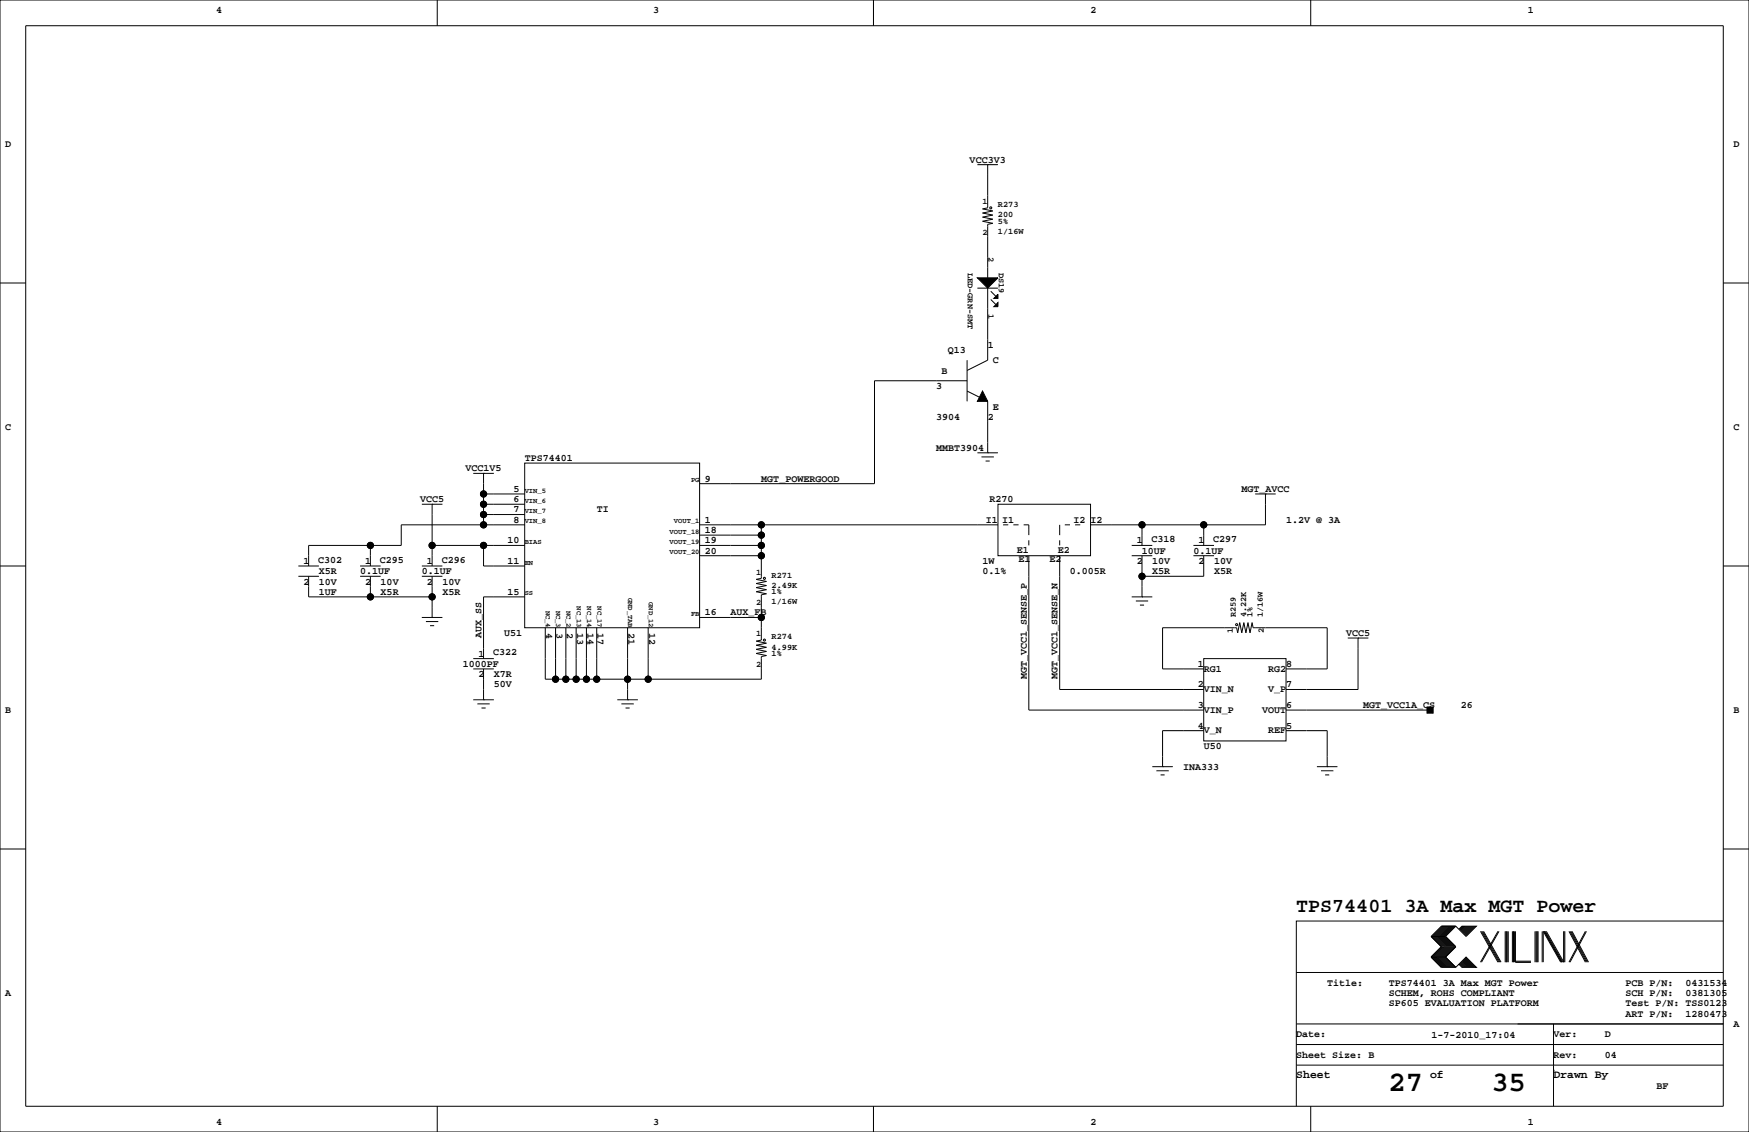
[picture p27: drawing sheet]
<svg xmlns="http://www.w3.org/2000/svg" width="432mm" height="279mm" viewBox="0 0 432 279" stroke-linecap="round" stroke-linejoin="round" font-family="sans-serif">
<defs><g id="words">
<g font-size="7.1">
<text x="342.8" y="269.3">27</text>
<text x="368.2" y="269.3">35</text>
</g>
<text font-size="4.9" x="320" y="225.1">TPS74401 3A Max MGT Power</text>
<g font-size="2.8">
<text x="320" y="266.1">Sheet</text>
<text x="353.1" y="266.1">of</text>
<text x="383.5" y="266.1">Drawn By</text>
</g>
<g font-size="2.5">
<text x="53.3" y="3.3">4</text>
<text x="161.3" y="3.3">3</text>
<text x="269.2" y="3.3">2</text>
<text x="377.2" y="3.3">1</text>
<text x="1.3" y="36.3">D</text>
<text x="239.4" y="40.1">VCC3V3</text>
<text x="428" y="36.3">D</text>
<text x="234" y="87.1">Q13</text>
<text x="243.8" y="85.9">1</text>
<text x="245.1" y="89.7">C</text>
<text x="232.4" y="92.2">B</text>
<text x="231.1" y="96">3</text>
<text x="245.1" y="101.1">E</text>
<text x="1.3" y="106.2">C</text>
<text x="231.1" y="103.6">3904</text>
<text x="243.8" y="103.6">2</text>
<text x="428" y="106.2">C</text>
<text x="129.5" y="113.8">TPS74401</text>
<text x="231.1" y="111.3">MMBT3904</text>
<text x="114.9" y="116.3">VCC1V5</text>
<text x="174" y="118.9">9</text>
<text x="188" y="118.9">MGT_POWERGOOD</text>
<text x="103.7" y="124">VCC5</text>
<text x="126.8" y="124">6</text>
<text x="126.8" y="121.4">5</text>
<text x="244.3" y="124">R270</text>
<text x="306.5" y="121.4">MGT_AVCC</text>
<text x="126.8" y="129">8</text>
<text x="126.8" y="126.5">7</text>
<text x="147.3" y="126.5">TI</text>
<text x="174" y="129">1</text>
<text x="174" y="131.6">18</text>
<text x="243.4" y="129">I1</text>
<text x="247.4" y="129">I1</text>
<text x="265" y="129">I2</text>
<text x="269.2" y="129">I2</text>
<text x="317.5" y="129">1.2V @ 3A</text>
<text x="125.3" y="134.1">10</text>
<text x="174" y="136.7">20</text>
<text x="174" y="134.1">19</text>
<text x="251" y="136.6">E1</text>
<text x="261.2" y="136.6">E2</text>
<text x="280.7" y="134.1">1</text>
<text x="281.9" y="136.7">10UF</text>
<text x="284.3" y="133.8">C318</text>
<text x="294.6" y="136.7">0.1UF</text>
<text x="295.9" y="134.1">1</text>
<text x="299.6" y="133.8">C297</text>
<text x="74.9" y="139.2">1</text>
<text x="78.6" y="138.9">C302</text>
<text x="78.7" y="141.7">X5R</text>
<text x="88.9" y="141.7">0.1UF</text>
<text x="90.2" y="139.2">1</text>
<text x="93.8" y="138.9">C295</text>
<text x="104.1" y="141.7">0.1UF</text>
<text x="105.4" y="139.2">1</text>
<text x="109.1" y="138.9">C296</text>
<text x="125.3" y="139.2">11</text>
<text x="242.6" y="139.2">1W</text>
<text x="242.6" y="141.7">0.1%</text>
<text x="251.5" y="138.8">E1</text>
<text x="259.1" y="138.8">E2</text>
<text x="264.2" y="141.7">0.005R</text>
<text x="280.7" y="139.2">2</text>
<text x="284.5" y="139.2">10V</text>
<text x="284.5" y="141.7">X5R</text>
<text x="295.9" y="139.2">2</text>
<text x="299.7" y="139.2">10V</text>
<text x="299.7" y="141.7">X5R</text>
<text x="74.9" y="144.3">2</text>
<text x="78.7" y="144.3">10V</text>
<text x="78.7" y="146.8">1UF</text>
<text x="90.2" y="144.3">2</text>
<text x="94" y="144.3">10V</text>
<text x="94" y="146.8">X5R</text>
<text x="105.4" y="144.3">2</text>
<text x="109.2" y="146.8">X5R</text>
<text x="109.2" y="144.3">10V</text>
<text x="125.3" y="146.8">15</text>
<text x="174" y="151.9">16</text>
<text x="180.3" y="151.9">AUX_FB</text>
<text x="118.9" y="157.5" transform="rotate(-90 118.9 157.5)">AUX_SS</text>
<text x="121.8" y="161.7">C322</text>
<text x="124.5" y="157">U51</text>
<text x="134.8" y="156.2" transform="rotate(90 134.8 156.2)">4</text>
<text x="137.4" y="156.2" transform="rotate(90 137.4 156.2)">3</text>
<text x="139.9" y="156.2" transform="rotate(90 139.9 156.2)">2</text>
<text x="142.5" y="156.2" transform="rotate(90 142.5 156.2)">13</text>
<text x="145" y="156.2" transform="rotate(90 145 156.2)">14</text>
<text x="147.5" y="156.2" transform="rotate(90 147.5 156.2)">17</text>
<text x="155.2" y="156.2" transform="rotate(90 155.2 156.2)">21</text>
<text x="160.2" y="156.2" transform="rotate(90 160.2 156.2)">12</text>
<text x="332.3" y="157">VCC5</text>
<text x="114.3" y="164.6">1000PF</text>
<text x="118.1" y="162.1">1</text>
<text x="118.1" y="167.1">2</text>
<text x="121.9" y="167.1">X7R</text>
<text x="253.5" y="167.6" transform="rotate(-90 253.5 167.6)">MGT_VCC1_SENSE_P</text>
<text x="261.1" y="167.6" transform="rotate(-90 261.1 167.6)">MGT_VCC1_SENSE_N</text>
<text x="295.7" y="164.6">1</text>
<text x="297.2" y="165.8">RG1</text>
<text x="313.1" y="165.8">RG2</text>
<text x="317.5" y="164.6">8</text>
<text x="121.9" y="169.7">50V</text>
<text x="295.7" y="169.7">2</text>
<text x="297.2" y="170.9">VIN_N</text>
<text x="313.1" y="170.9">V_P</text>
<text x="317.5" y="169.7">7</text>
<text x="1.3" y="176">B</text>
<text x="295.7" y="174.8">3</text>
<text x="295.7" y="179.8">4</text>
<text x="297.2" y="176">VIN_P</text>
<text x="311.6" y="176">VOUT</text>
<text x="317.5" y="174.8">6</text>
<text x="317.5" y="179.8">5</text>
<text x="336.6" y="174.8">MGT_VCC1A_CS</text>
<text x="360.7" y="174.8">26</text>
<text x="428" y="176">B</text>
<text x="297.2" y="181">V_N</text>
<text x="297.2" y="184.9">U50</text>
<text x="313.1" y="181">REF</text>
<text x="292.1" y="190">INA333</text>
<text x="1.3" y="245.9">A</text>
<text x="327.7" y="243.3">Title:</text>
<text x="342.9" y="243.3">TPS74401 3A Max MGT Power</text>
<text x="342.9" y="245.9">SCHEM, ROHS COMPLIANT</text>
<text x="401.3" y="245.9">SCH P/N:</text>
<text x="401.3" y="243.3">PCB P/N:</text>
<text x="416.1" y="245.9">0381305</text>
<text x="416.1" y="243.3">0431534</text>
<text x="342.9" y="248.4">SP605 EVALUATION PLATFORM</text>
<text x="401.3" y="248.4">Test P/N: TSS0123</text>
<text x="401.3" y="251">ART P/N:</text>
<text x="416.1" y="251">1280473</text>
<text x="320" y="256">Date:</text>
<text x="353.4" y="256.2">1-7-2010_17:04</text>
<text x="383.5" y="256">Ver:</text>
<text x="396.2" y="256">D</text>
<text x="428" y="253.5">A</text>
<text x="320" y="261.1">Sheet Size: B</text>
<text x="383.5" y="261.1">Rev:</text>
<text x="396.2" y="261.1">04</text>
<text x="408.9" y="268.7">BF</text>
<text x="53.3" y="277.6">4</text>
<text x="161.3" y="277.6">3</text>
<text x="269.2" y="277.6">2</text>
<text x="377.2" y="277.6">1</text>
</g>
<g font-size="2.1">
<text x="242.6" y="50.4">1</text>
<text x="246.4" y="51.1">R273</text>
<text x="246.4" y="53.7">200</text>
<text x="242.6" y="58">2</text>
<text x="246.4" y="57.7">1/16W</text>
<text x="246.4" y="55.2">5%</text>
<text x="244" y="63.5" transform="rotate(90 244 63.5)">2</text>
<text x="239" y="67.3" transform="rotate(90 239 67.3)">LED-GRN-SMT</text>
<text x="246.6" y="67.3" transform="rotate(90 246.6 67.3)">DS19</text>
<text x="244" y="77.5" transform="rotate(90 244 77.5)">1</text>
<text x="186.7" y="141.8">1</text>
<text x="190.5" y="142.6">R271</text>
<text x="186.7" y="149.4">2</text>
<text x="190.5" y="145.1">2.49K</text>
<text x="190.5" y="149.2">1/16W</text>
<text x="190.5" y="146.6">1%</text>
<text x="305.1" y="152.4" transform="rotate(-90 305.1 152.4)">R259</text>
<text x="307.7" y="152.4" transform="rotate(-90 307.7 152.4)">4.22K</text>
<text x="309.2" y="152.4" transform="rotate(-90 309.2 152.4)">1%</text>
<text x="311.7" y="152.4" transform="rotate(-90 311.7 152.4)">1/16W</text>
<text x="186.7" y="157">1</text>
<text x="190.5" y="157.8">R274</text>
<text x="190.5" y="160.4">4.99K</text>
<text x="190.5" y="161.9">1%</text>
<text x="304.4" y="156.2" transform="rotate(-90 304.4 156.2)">1</text>
<text x="312" y="156.2" transform="rotate(-90 312 156.2)">2</text>
<text x="186.7" y="164.7">2</text>
</g>
<g font-size="1.8">
<text x="170.6" y="119">PG</text>
<text x="129.5" y="121.6">VIN_5</text>
<text x="129.5" y="124.1">VIN_6</text>
<text x="129.5" y="126.6">VIN_7</text>
<text x="129.5" y="129.2">VIN_8</text>
<text x="165.3" y="131.7">VOUT_18</text>
<text x="166.4" y="129.2">VOUT_1</text>
<text x="129.5" y="134.3">BIAS</text>
<text x="165.3" y="134.3">VOUT_19</text>
<text x="165.3" y="136.8">VOUT_20</text>
<text x="129.5" y="139.3">EN</text>
<text x="129.5" y="147">SS</text>
<text x="142.4" y="149.6" transform="rotate(90 142.4 149.6)">NC_13</text>
<text x="144.9" y="149.6" transform="rotate(90 144.9 149.6)">NC_14</text>
<text x="147.5" y="149.6" transform="rotate(90 147.5 149.6)">NC_17</text>
<text x="155.1" y="147.5" transform="rotate(90 155.1 147.5)">GND_TAB</text>
<text x="160.2" y="148.6" transform="rotate(90 160.2 148.6)">GND_12</text>
<text x="134.8" y="150.7" transform="rotate(90 134.8 150.7)">NC_4</text>
<text x="137.3" y="150.7" transform="rotate(90 137.3 150.7)">NC_3</text>
<text x="139.9" y="150.7" transform="rotate(90 139.9 150.7)">NC_2</text>
<text x="170.6" y="152">FB</text>
</g>
</g></defs>
<g fill="none" stroke="#000" stroke-width=".25">
<path d="M0 0h431.8v279.4h-431.8zM6.3 6.4h419.1v266.6h-419.1zM107.9 0v6.4M215.6 0v6.4M323.6 0v6.4M241.3 40.6h5.1M243.8 40.6h.1M243.8 40.6v10.7l-1.2 .3 2.5 .5-2.5 .5 2.5 .5-2.5 .5 2.5 .5-2.5 .5 2.5 .5-1.3 .3v13.2M0 69.8h6.3M241.3 71.1h5.1M243.8 71.1v17.8l-5 2.5M244.6 71.9l1.3 1.3"/>
<path d="M244.6 73.9l1.3 1.3M425.4 69.8h6.4M238.8 96.5l5 2.6v12.7M238.8 94h-22.9v25.4h-43.2M238.8 88.9v10.2M116.8 116.8h5.1M119.4 116.8h.1M119.4 116.8v12.7M129.5 114.3h43.2v40.6h-43.2zM241.3 111.8h5.1M242.3 112.8h3.1M243.3 113.8h1"/>
<path d="M243.8 111.8h.1M0 139.7h6.3M73.7 139.7h5M88.9 139.7h5.1M91.4 134.6v5.1M104.1 124.5h5.1M104.1 139.7h5.1M106.7 124.5h.1M106.7 134.6h22.8M106.7 124.5v15.2M119.4 127h10.1M119.4 124.5h10.1"/>
<path d="M119.4 121.9h10.1M119.4 134.6v5.1h10.1M129.5 129.5h-30.4v5.1h-22.9v5.1M172.7 129.5h73.7M172.7 137.2h15.3M172.7 134.6h15.3M172.7 132.1h15.3M188 129.5v13.2l-1.3 .3 2.5 .5-2.5 .5 2.5 .5-2.5 .5 2.5 .5-2.5 .5 2.5 .6-1.2 .2v11.2l-1.3 .2 2.5 .6-2.5 .5 2.5 .5-2.5 .5 2.5 .5-2.5 .5 2.5 .5-1.2 .3v5.5h-53.4v-12.7M246.4 124.5h22.8v12.7h-22.8zM247.6 129.5h1.3M250.2 129.5h1.3M252.7 129.5h1.3v2.6"/>
<path d="M254 137.2v38.1h43.2M254 133.3v1.3M261.6 137.2v33h35.6M261.6 129.5v2.6M261.6 133.3v1.3M262.9 129.5h1.3M265.4 129.5h1.3M279.4 137.2h5.1M279.4 134.6h5.1M281.9 129.5v5.1M281.9 137.2v10.1M294.6 137.2h5.1"/>
<path d="M294.6 134.6h5.1M297.2 129.5v5.1M297.2 137.2v5h-15.3M309.9 121.9h5.1M312.4 121.9h.1M312.4 121.9v7.6h-43.2M425.4 139.7h6.4M73.7 142.2h5M76.2 142.2v5.1h30.5M88.9 142.2h5.1M91.4 142.2v5.1M104.1 142.2h5.1"/>
<path d="M104.1 152.4h5.1M105.2 153.4h3M106.2 154.4h1M106.7 152.4h.1M106.7 142.2v10.2M129.5 147.3h-10.1v15.3M137.2 154.9v12.7M139.7 154.9v12.7M142.2 154.9v12.7M144.8 154.9v12.7M147.3 154.9v12.7M154.9 154.9v17.8"/>
<path d="M160 154.9v12.7M172.7 152.4h15.3M279.4 147.3h5.1M280.4 148.3h3.1M281.4 149.4h1M281.9 147.3h.1M332.7 157.5h5.1M335.3 157.5h.1M335.3 157.5v12.7h-17.8M116.8 165.1h5.1M116.8 162.6h5.1M116.8 172.7h5.1"/>
<path d="M117.9 173.7h3M118.9 174.8h1M119.4 172.7h.1M119.4 165.1v7.6M152.4 172.7h5.1M153.4 173.7h3.1M154.4 174.8h1M154.9 172.7h.1M297.2 162.6h20.3v20.3h-20.3zM297.2 165.1h-10.2v-10.2h18.3l.3 1.3 .5-2.5 .5 2.5 .5-2.5 .5 2.5 .5-2.5 .5 2.5 .5-2.5 .3 1.2h18.3v10.2h-10.2M317.5 175.3h35.6M284.5 189.2h5.1"/>
<path d="M285.5 190.2h3M286.5 191.3h1M287 189.2h.1M297.2 180.3h-10.2v8.9M317.5 180.3h10.2v8.9M325.1 189.2h5.1M326.1 190.2h3.1M327.2 191.3h1M327.7 189.2h.1M0 209.5h6.3M425.4 209.5h6.4M353.3 236.2l2.6 2.6h3.5"/>
<path d="M353.3 231.1l2.6 2.6-2.6 2.5M353.3 236.2h3.6M353.3 231.1h3.6M356.1 228.6l-2.5 2.5 2.5 2.6-2.5 2.5 2.5 2.6M356.4 228.6l-2.6 2.5 2.6 2.6-2.6 2.5 2.6 2.6M356.6 228.6l-2.5 2.5 2.5 2.6-2.5 2.5 2.5 2.6M356.9 228.6l-2.6 2.5 2.6 2.6-2.6 2.5 2.6 2.6M356.9 231.1l2.5 2.6-2.5 2.5M356.9 236.2l2.5 2.6M357.1 228.6l-2.5 2.5 2.5 2.6-2.5 2.5 2.5 2.6M357.4 228.6l-2.6 2.5 2.6 2.6-2.6 2.5 2.6 2.6M357.6 228.6l-2.5 2.5 2.5 2.6-2.5 2.5 2.5 2.6"/>
<path d="M357.9 228.6l-2.6 2.5 2.6 2.6-2.6 2.5 2.6 2.6M358.1 228.6l-2.5 2.5 2.5 2.6-2.5 2.5 2.5 2.6M358.4 228.6l-2.5 2.5 2.5 2.6-2.5 2.5 2.5 2.6M358.6 228.6l-2.5 2.5 2.5 2.6-2.5 2.5 2.5 2.6M358.9 228.6l-2.5 2.5 2.5 2.6-2.5 2.5 2.5 2.6M359.2 228.6l-2.6 2.5 2.6 2.6-2.6 2.5 2.6 2.6M359.4 228.6l2.5 2.5 2.6-2.5h-3.6l-.7 .8M359.4 228.6h-3.5l-2.6 2.5M359.4 228.6l-2.5 2.5M360.2 238l.7 .8h3.6l-2.6-2.6-2.5 2.6M360.4 237.7l1 1.1M360.4 238l.8 .8"/>
<path d="M360.7 237.5l1.2 1.3M360.7 237.7l1 1.1M360.9 237.2l1.6 1.6M360.9 237.5l1.3 1.3M361.2 237l1.8 1.8M361.2 237.2l1.5 1.6M361.2 228.6l-.8 .8M361.4 236.7l2.1 2.1M361.4 237l1.8 1.8M361.4 228.6l-1 1M361.7 236.5l2.3 2.3M361.7 236.7l2 2.1"/>
<path d="M361.7 228.6l-1 1M361.9 236.5l2.3 2.3M361.9 228.6l-1.2 1.3M362.2 228.6l-1.3 1.3M362.5 228.6l-1.6 1.5M362.7 228.6l-1.5 1.5M363 228.6l-1.8 1.8M363.2 228.6l-1.8 1.8M363.5 228.6l-2.1 2M363.7 228.6l-2 2M364 228.6l-2.3 2.3M364.2 228.6l-2.3 2.3"/>
<path d="M365.5 229.9l4.3 7.6M365.8 229.9l4.3 7.6M366 229.9l4.3 7.6M366.3 229.9l4.3 7.6M369.8 229.9l-4.3 7.6M370.1 229.9l-4.3 7.6M371.6 229.9v7.6M371.9 229.9v7.6M372.1 229.9v7.6M372.4 229.9v7.6M373.4 229.9v7.6M373.6 229.9v7.6"/>
<path d="M373.9 229.9v7.6M374.1 229.9v7.6h3.9M374.1 237.2h3.9M379 229.9v7.6M379.2 229.9v7.6M379.5 229.9v7.6M379.7 229.9v7.6M380.7 229.9v7.6M381 237.5v-7.6l4.3 7.6M381.3 229.9l4.3 7.6M381.5 229.9l4.3 7.6M381.8 229.9l4.3 7.6v-7.6"/>
<path d="M386.3 229.9v7.6M387.3 229.9l4.1 7.6M387.6 229.9l4.1 7.6M387.9 229.9l4 7.6M388.1 229.9l4.1 7.6M391.4 229.9l-4.1 7.6M391.7 229.9l-4.1 7.6M425.4 227.3h-105.4v35.6M320 257.8h105.4M320 252.7h105.4M320 240h105.4M383.5 252.7v20.3"/>
<path d="M107.9 273v6.4M215.6 273v6.4M320 262.9v10.1M320 262.9h105.4M323.6 273v6.4M383.5 264.2h.1"/>
<circle cx="244.6" cy="51.3" r=".25"/>
<circle cx="91.4" cy="134.6" r=".76"/>
<circle cx="106.7" cy="134.6" r=".76"/>
<circle cx="119.4" cy="121.9" r=".76"/>
<circle cx="119.4" cy="134.6" r=".76"/>
<circle cx="119.4" cy="127" r=".76"/>
<circle cx="119.4" cy="129.5" r=".76"/>
<circle cx="119.4" cy="124.5" r=".76"/>
<circle cx="188" cy="132.1" r=".76"/>
<circle cx="188" cy="134.6" r=".76"/>
<circle cx="188" cy="129.5" r=".76"/>
<circle cx="188" cy="137.2" r=".76"/>
<circle cx="281.9" cy="129.5" r=".76"/>
<circle cx="297.2" cy="129.5" r=".76"/>
<circle cx="91.4" cy="147.3" r=".76"/>
<circle cx="106.7" cy="147.3" r=".76"/>
<circle cx="188" cy="152.4" r=".76"/>
<circle cx="188.7" cy="158" r=".25"/>
<circle cx="188.7" cy="142.7" r=".25"/>
<circle cx="281.9" cy="142.2" r=".76"/>
<circle cx="305.3" cy="154.2" r=".25"/>
<circle cx="137.2" cy="167.6" r=".76"/>
<circle cx="139.7" cy="167.6" r=".76"/>
<circle cx="142.2" cy="167.6" r=".76"/>
<circle cx="144.8" cy="167.6" r=".76"/>
<circle cx="147.3" cy="167.6" r=".76"/>
<circle cx="154.9" cy="167.6" r=".76"/>
<circle cx="160" cy="167.6" r=".76"/>
</g>
<g fill="#000" stroke="#000" stroke-width=".25">
<path d="M241.3 68.6h5.1l-2.6 2.5z" fill-rule="evenodd"/>
<path d="M246.4 72.6v1.1h-1z" fill-rule="evenodd"/>
<path d="M245.4 75.7l1-1v1z" fill-rule="evenodd"/>
<path d="M242.6 96.5l1.2 2.6h-2.5z" fill-rule="evenodd"/>
<path d="M352.3 174.5h1.5v1.5h-1.5z" fill-rule="evenodd"/>
<circle cx="91.4" cy="134.6" r=".76"/>
<circle cx="106.7" cy="134.6" r=".76"/>
<circle cx="119.4" cy="121.9" r=".76"/>
<circle cx="119.4" cy="134.6" r=".76"/>
<circle cx="119.4" cy="127" r=".76"/>
<circle cx="119.4" cy="129.5" r=".76"/>
<circle cx="119.4" cy="124.5" r=".76"/>
<circle cx="188" cy="132.1" r=".76"/>
<circle cx="188" cy="134.6" r=".76"/>
<circle cx="188" cy="129.5" r=".76"/>
<circle cx="188" cy="137.2" r=".76"/>
<circle cx="281.9" cy="129.5" r=".76"/>
<circle cx="297.2" cy="129.5" r=".76"/>
<circle cx="91.4" cy="147.3" r=".76"/>
<circle cx="106.7" cy="147.3" r=".76"/>
<circle cx="188" cy="152.4" r=".76"/>
<circle cx="281.9" cy="142.2" r=".76"/>
<circle cx="137.2" cy="167.6" r=".76"/>
<circle cx="139.7" cy="167.6" r=".76"/>
<circle cx="142.2" cy="167.6" r=".76"/>
<circle cx="144.8" cy="167.6" r=".76"/>
<circle cx="147.3" cy="167.6" r=".76"/>
<circle cx="154.9" cy="167.6" r=".76"/>
<circle cx="160" cy="167.6" r=".76"/>
</g>
<use href="#words"/>
</svg>
